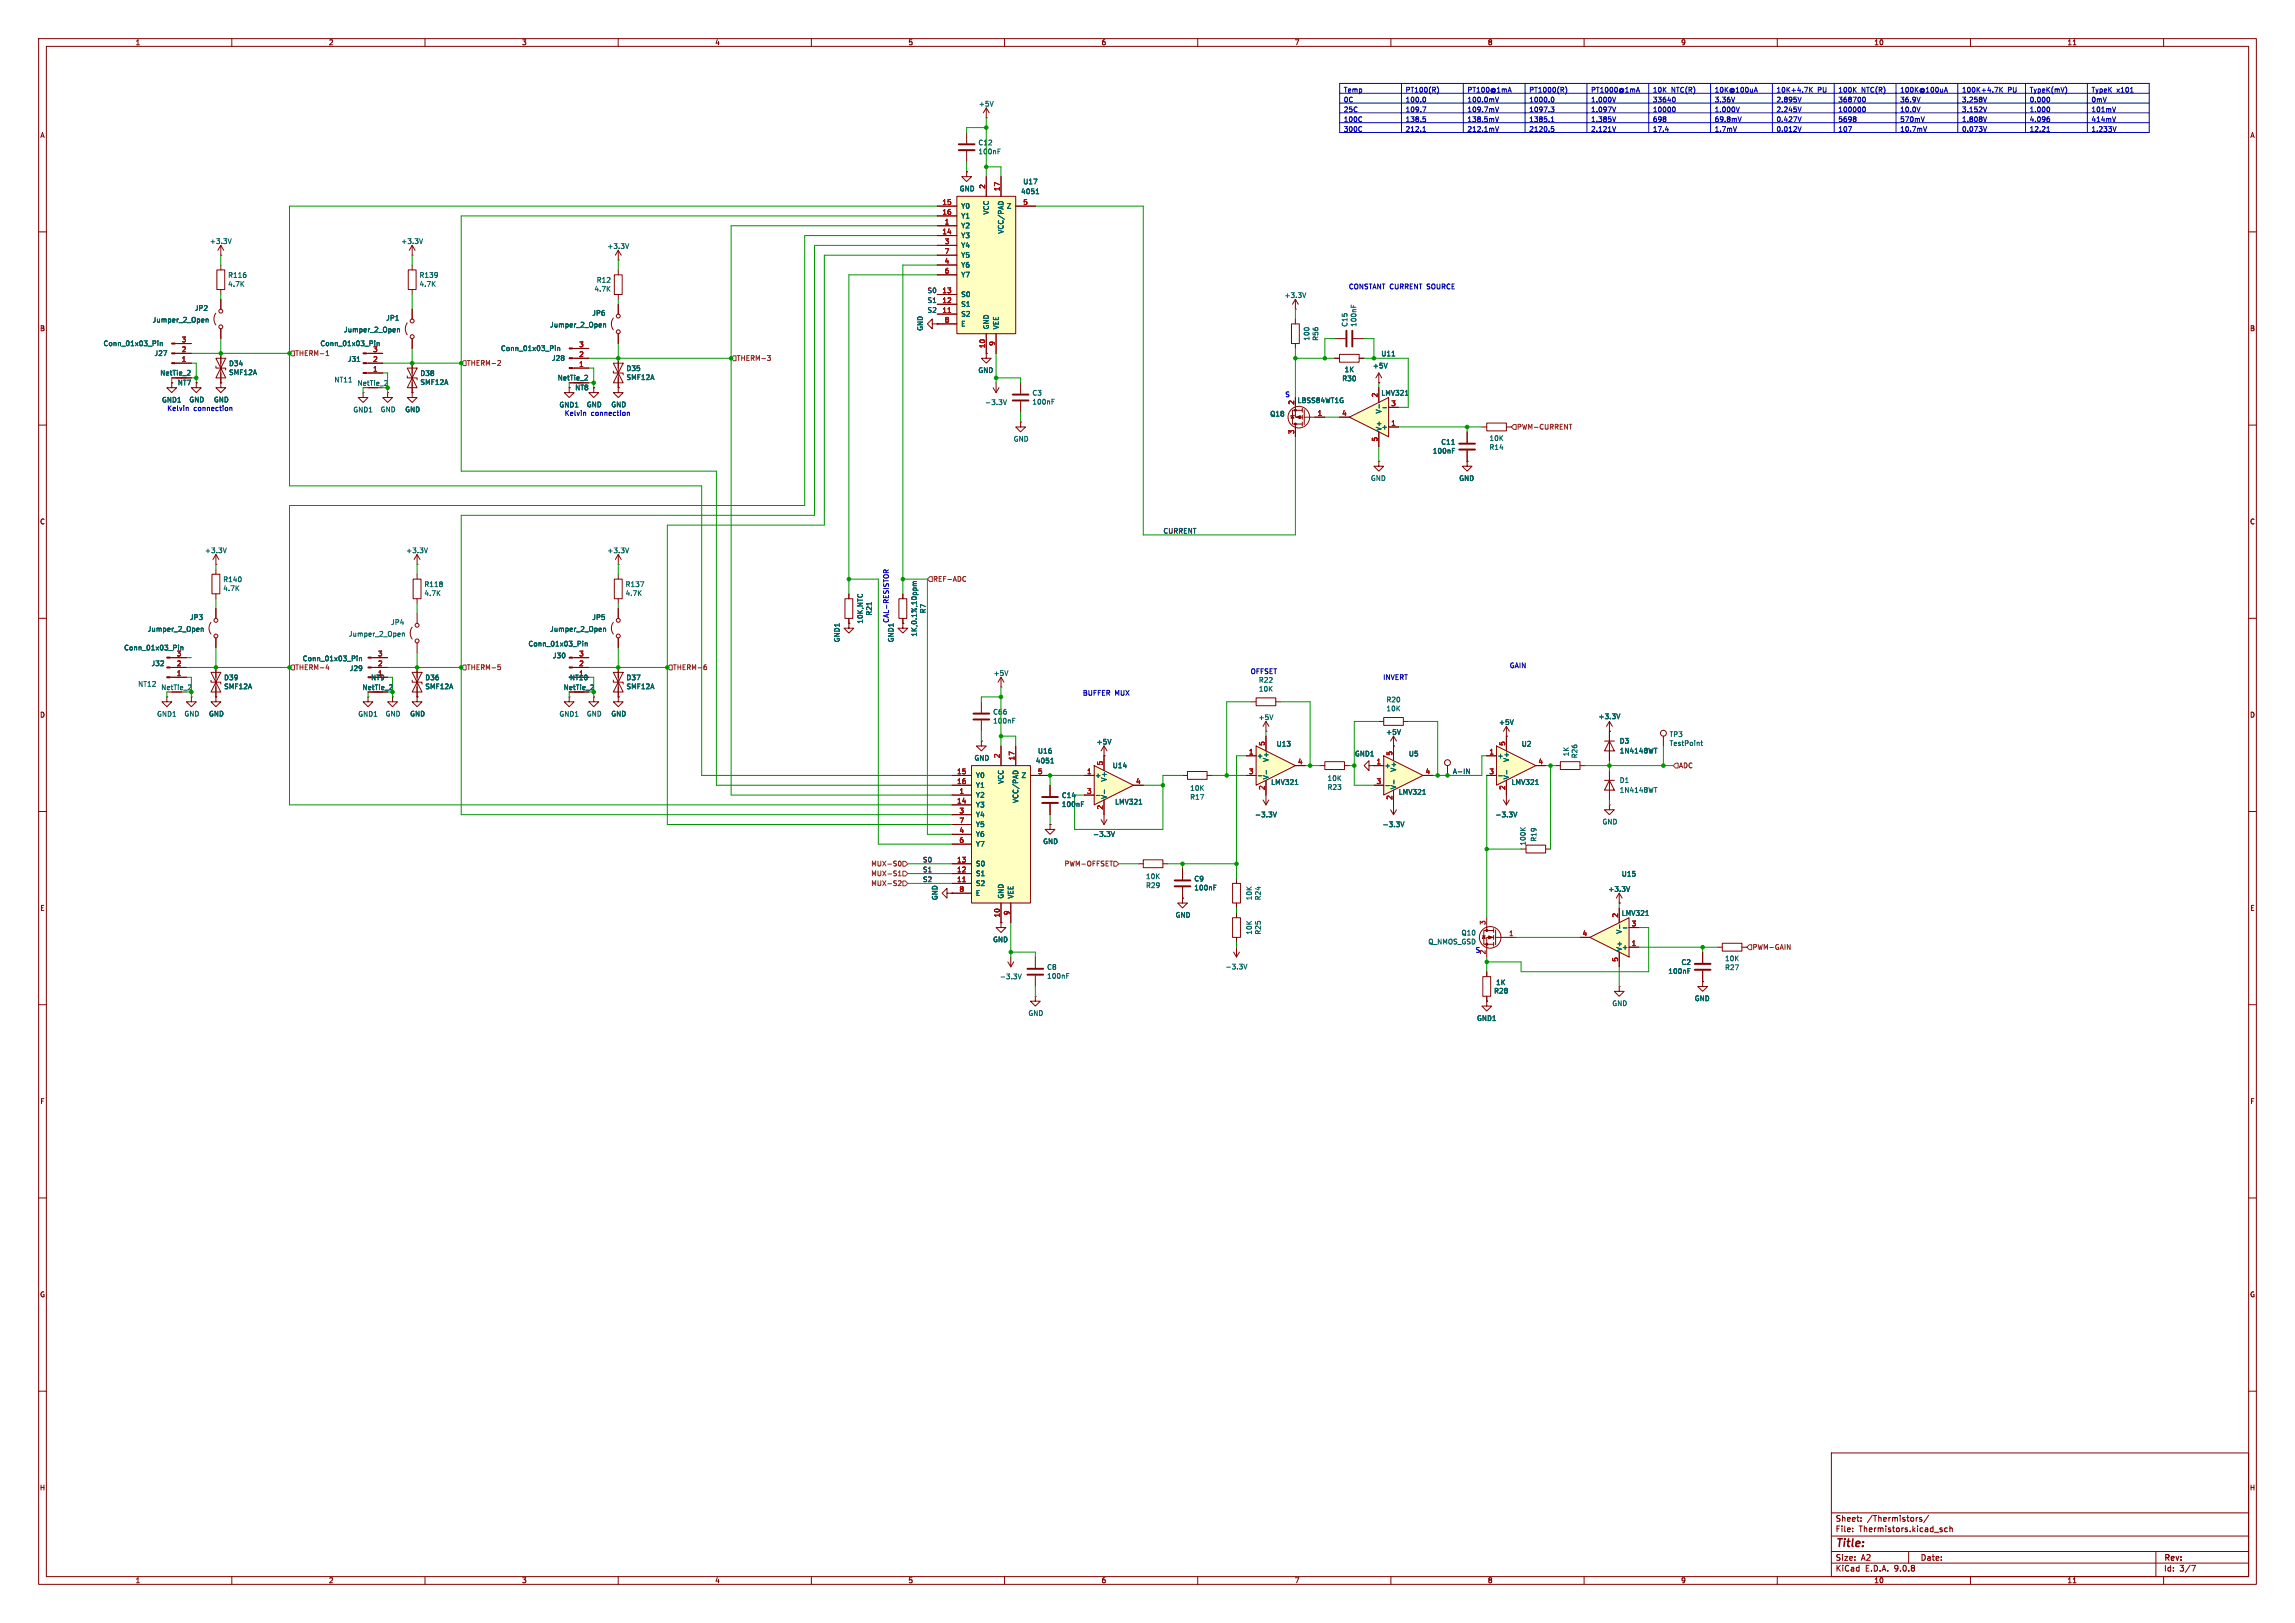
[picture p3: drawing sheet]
<svg xmlns="http://www.w3.org/2000/svg" width="594mm" height="420mm" viewBox="0 0 594 420" stroke-linecap="round" stroke-linejoin="round" font-family="sans-serif">
<defs><g id="words">
<text font-size="2.8" fill="#840000" x="475" y="400.9">Title:</text>
<g font-size="2.1" fill="#840000">
<text x="475" y="394">Sheet:</text>
<text x="483.2" y="394">/Thermistors/</text>
<text x="475" y="396.7">File:</text>
<text x="481.1" y="396.7">Thermistors.kicad_sch</text>
<text x="475" y="406.9">KiCad</text>
<text x="475" y="404.1">Size:</text>
<text x="481.7" y="404.1">A2</text>
<text x="482.7" y="406.9">E.D.A.</text>
<text x="490.3" y="406.9">9.0.8</text>
<text x="497" y="404.1">Date:</text>
<text x="560" y="404.3">Rev:</text>
<text x="560" y="406.9">Id:</text>
<text x="564.1" y="406.9">3/7</text>
</g>
<g font-size="1.8" fill="#840000">
<text x="35" y="11.9">1</text>
<text x="85" y="11.9">2</text>
<text x="135" y="11.9">3</text>
<text x="185" y="11.9">4</text>
<text x="235" y="11.9">5</text>
<text x="285" y="11.9">6</text>
<text x="335" y="11.9">7</text>
<text x="385" y="11.9">8</text>
<text x="435" y="11.9">9</text>
<text x="485" y="11.9">10</text>
<text x="535" y="11.9">11</text>
<text x="10.3" y="35.9">A</text>
<text x="582.3" y="35.9">A</text>
<text x="10.3" y="85.9">B</text>
<text x="582.3" y="85.9">B</text>
<text x="41.4" y="97.4">NetTie_2</text>
<text x="144.2" y="98.7">NetTie_2</text>
<text x="10.3" y="135.9">C</text>
<text x="582.3" y="135.9">C</text>
<text x="93.7" y="178.8">NetTie_2</text>
<text x="145.8" y="178.8">NetTie_2</text>
<text x="10.3" y="185.9">D</text>
<text x="582.3" y="185.9">D</text>
<text x="10.3" y="235.9">E</text>
<text x="582.3" y="235.9">E</text>
<text x="10.3" y="285.9">F</text>
<text x="582.3" y="285.9">F</text>
<text x="10.3" y="335.9">G</text>
<text x="582.3" y="335.9">G</text>
<text x="10.2" y="385.9">H</text>
<text x="582.2" y="385.9">H</text>
<text x="35" y="409.9">1</text>
<text x="85" y="409.9">2</text>
<text x="135" y="409.9">3</text>
<text x="185" y="409.9">4</text>
<text x="235" y="409.9">5</text>
<text x="285" y="409.9">6</text>
<text x="335" y="409.9">7</text>
<text x="385" y="409.9">8</text>
<text x="435" y="409.9">9</text>
<text x="485" y="409.9">10</text>
<text x="535" y="409.9">11</text>
</g>
<g font-size="1.8" fill="#006464">
<text x="253.2" y="27.8">+5V</text>
<text x="253.1" y="40.1">100nF</text>
<text x="253.1" y="37.8">C12</text>
<text x="264.7" y="47.9">U17</text>
<text x="248.3" y="49.7">GND</text>
<text x="264.2" y="50.4">4051</text>
<text x="248.7" y="54.2">Y0</text>
<text x="248.7" y="56.7">Y1</text>
<text x="248.7" y="59.3">Y2</text>
<text x="256.1" y="55.6" transform="rotate(-90 256.1 55.6)">VCC</text>
<text x="260.5" y="54.2">Z</text>
<text x="54.2" y="63.3">+3.3V</text>
<text x="103.7" y="63.3">+3.3V</text>
<text x="157.1" y="64.6">+3.3V</text>
<text x="248.7" y="61.8">Y3</text>
<text x="248.7" y="64.4">Y4</text>
<text x="259.9" y="60.6" transform="rotate(-90 259.9 60.6)">VCC/PAD</text>
<text x="248.7" y="66.9">Y5</text>
<text x="248.7" y="69.4">Y6</text>
<text x="248.7" y="72">Y7</text>
<text x="58.9" y="72.1">R116</text>
<text x="58.9" y="74.4">4.7K</text>
<text x="108.5" y="72.1">R139</text>
<text x="108.5" y="74.4">4.7K</text>
<text x="153.7" y="75.7">4.7K</text>
<text x="154.3" y="73.4">R12</text>
<text x="248.7" y="77.1">S0</text>
<text x="332.3" y="77.3">+3.3V</text>
<text x="39.4" y="83.7">Jumper_2_Open</text>
<text x="50.3" y="80.6">JP2</text>
<text x="99.8" y="83.2">JP1</text>
<text x="153.2" y="81.9">JP6</text>
<text x="248.7" y="79.6">S1</text>
<text x="248.7" y="82.1">S2</text>
<text x="26.7" y="89.8">Conn_01x03_Pin</text>
<text x="82.8" y="89.8">Conn_01x03_Pin</text>
<text x="88.9" y="86.2">Jumper_2_Open</text>
<text x="142.2" y="84.9">Jumper_2_Open</text>
<text x="239" y="85.7" transform="rotate(-90 239 85.7)">GND</text>
<text x="248.7" y="84.7">E</text>
<text x="256.1" y="85.3" transform="rotate(-90 256.1 85.3)">GND</text>
<text x="258.7" y="85.3" transform="rotate(-90 258.7 85.3)">VEE</text>
<text x="339.1" y="88.3" transform="rotate(-90 339.1 88.3)">100</text>
<text x="341.4" y="88.3" transform="rotate(-90 341.4 88.3)">R56</text>
<text x="348.9" y="84.7" transform="rotate(-90 348.9 84.7)">C15</text>
<text x="351.3" y="84.7" transform="rotate(-90 351.3 84.7)">100nF</text>
<text x="39.9" y="92.3">J27</text>
<text x="59.2" y="94.9">D34</text>
<text x="89.9" y="93.8">J31</text>
<text x="129.5" y="91">Conn_01x03_Pin</text>
<text x="142.7" y="93.6">J28</text>
<text x="355.2" y="95.5">+5V</text>
<text x="357.4" y="92.4">U11</text>
<text x="45.9" y="99.9">NT7</text>
<text x="59.2" y="97.3">SMF12A</text>
<text x="86.4" y="99.2">NT11</text>
<text x="92.4" y="100">NetTie_2</text>
<text x="108.7" y="99.8">SMF12A</text>
<text x="108.7" y="97.5">D38</text>
<text x="148.8" y="101.2">NT8</text>
<text x="162" y="98.5">SMF12A</text>
<text x="162" y="96.2">D35</text>
<text x="253.1" y="96.7">GND</text>
<text x="347.3" y="98.8">R30</text>
<text x="347.9" y="96.5">1K</text>
<text x="41.8" y="104.4">GND1</text>
<text x="48.9" y="104.3">GND</text>
<text x="55.2" y="104.3">GND</text>
<text x="91.3" y="106.9">GND1</text>
<text x="98.4" y="106.9">GND</text>
<text x="104.8" y="106.9">GND</text>
<text x="144.7" y="105.6">GND1</text>
<text x="151.8" y="105.6">GND</text>
<text x="158.1" y="105.6">GND</text>
<text x="254.9" y="105">-3.3V</text>
<text x="267.1" y="102.6">C3</text>
<text x="267.1" y="104.9">100nF</text>
<text x="328.7" y="108">Q18</text>
<text x="335.7" y="104.5">LBSS84WT1G</text>
<text x="357.4" y="102.6">LMV321</text>
<text x="357.7" y="107.1" transform="rotate(-90 357.7 107.1)">V-</text>
<text x="357.5" y="111.4">+</text>
<text x="357.7" y="111.6" transform="rotate(-90 357.7 111.6)">V+</text>
<text x="262.3" y="114.5">GND</text>
<text x="370.7" y="117.6">100nF</text>
<text x="372.9" y="115.3">C11</text>
<text x="385.4" y="116.6">R14</text>
<text x="385.4" y="114.3">10K</text>
<text x="354.7" y="124.6">GND</text>
<text x="377.6" y="124.6">GND</text>
<text x="52.9" y="143.3">+3.3V</text>
<text x="105" y="143.3">+3.3V</text>
<text x="157.1" y="143.3">+3.3V</text>
<text x="57.7" y="150.8">R140</text>
<text x="57.7" y="153.1">4.7K</text>
<text x="109.7" y="152.1">R118</text>
<text x="109.7" y="154.4">4.7K</text>
<text x="161.8" y="152.1">R137</text>
<text x="161.8" y="154.4">4.7K</text>
<text x="49" y="160.6">JP3</text>
<text x="101.1" y="161.9">JP4</text>
<text x="153.2" y="160.6">JP5</text>
<text x="223.5" y="161.5" transform="rotate(-90 223.5 161.5)">10K,NTC</text>
<text x="225.8" y="159.4" transform="rotate(-90 225.8 159.4)">R21</text>
<text x="239.8" y="158.8" transform="rotate(-90 239.8 158.8)">R7</text>
<text x="38.1" y="163.7">Jumper_2_Open</text>
<text x="90.2" y="164.9">Jumper_2_Open</text>
<text x="136.7" y="167.5">Conn_01x03_Pin</text>
<text x="142.2" y="163.7">Jumper_2_Open</text>
<text x="217.5" y="166.3" transform="rotate(-90 217.5 166.3)">GND1</text>
<text x="231.5" y="166.3" transform="rotate(-90 231.5 166.3)">GND1</text>
<text x="237.5" y="164.9" transform="rotate(-90 237.5 164.9)">1K,0.1%,10ppm</text>
<text x="32" y="168.5">Conn_01x03_Pin</text>
<text x="39.1" y="172.6">J32</text>
<text x="78.2" y="171.3">Conn_01x03_Pin</text>
<text x="90.4" y="173.8">J29</text>
<text x="143" y="170.5">J30</text>
<text x="35.6" y="177.9">NT12</text>
<text x="41.6" y="178.8">NetTie_2</text>
<text x="57.9" y="178.5">SMF12A</text>
<text x="57.9" y="176.2">D39</text>
<text x="95.9" y="176.2">NT9</text>
<text x="110" y="178.5">SMF12A</text>
<text x="110" y="176.2">D36</text>
<text x="147.4" y="176.2">NT10</text>
<text x="149.8" y="175">1</text>
<text x="162" y="178.5">SMF12A</text>
<text x="162" y="176.2">D37</text>
<text x="257" y="175.1">+5V</text>
<text x="325.7" y="176.9">R22</text>
<text x="325.7" y="179.2">10K</text>
<text x="40.5" y="185.6">GND1</text>
<text x="47.6" y="185.6">GND</text>
<text x="54" y="185.6">GND</text>
<text x="92.6" y="185.6">GND1</text>
<text x="99.7" y="185.6">GND</text>
<text x="106" y="185.6">GND</text>
<text x="144.7" y="185.6">GND1</text>
<text x="151.8" y="185.6">GND</text>
<text x="158.1" y="185.6">GND</text>
<text x="256.9" y="185.1">C66</text>
<text x="358.7" y="181.9">R20</text>
<text x="358.7" y="184.3">10K</text>
<text x="256.9" y="187.4">100nF</text>
<text x="325.6" y="186.5">+5V</text>
<text x="358.6" y="190.3">+5V</text>
<text x="387.9" y="187.8">+5V</text>
<text x="413.6" y="186.3">+3.3V</text>
<text x="432" y="190.9">TP3</text>
<text x="252.1" y="197">GND</text>
<text x="268" y="197.7">4051</text>
<text x="268.5" y="195.2">U16</text>
<text x="283.7" y="192.9">+5V</text>
<text x="325.2" y="196.4">+</text>
<text x="328.5" y="197.3" transform="rotate(-90 328.5 197.3)">V+</text>
<text x="330.3" y="193.4">U13</text>
<text x="350.6" y="195.9">GND1</text>
<text x="364.5" y="195.9">U5</text>
<text x="387.5" y="196.4">+</text>
<text x="390.8" y="197.3" transform="rotate(-90 390.8 197.3)">V+</text>
<text x="393.7" y="193.4">U2</text>
<text x="406.2" y="195.8" transform="rotate(-90 406.2 195.8)">1K</text>
<text x="408.4" y="196.3" transform="rotate(-90 408.4 196.3)">R26</text>
<text x="419.1" y="192.6">D3</text>
<text x="419.1" y="195.2">1N4148WT</text>
<text x="432" y="193.2">TestPoint</text>
<text x="252.5" y="201.5">Y0</text>
<text x="259.9" y="203" transform="rotate(-90 259.9 203)">VCC</text>
<text x="264.3" y="201.5">Z</text>
<text x="283.3" y="201.5">+</text>
<text x="286.6" y="202.4" transform="rotate(-90 286.6 202.4)">V+</text>
<text x="287.9" y="199">U14</text>
<text x="328.5" y="201.8" transform="rotate(-90 328.5 201.8)">V-</text>
<text x="328.9" y="203.3">LMV321</text>
<text x="343.5" y="202.3">10K</text>
<text x="358.3" y="199">+</text>
<text x="361.5" y="199.8" transform="rotate(-90 361.5 199.8)">V+</text>
<text x="390.8" y="201.8" transform="rotate(-90 390.8 201.8)">V-</text>
<text x="391.1" y="203.3">LMV321</text>
<text x="419.1" y="202.8">D1</text>
<text x="252.5" y="204.1">Y1</text>
<text x="252.5" y="206.6">Y2</text>
<text x="252.5" y="209.1">Y3</text>
<text x="263.8" y="207.9" transform="rotate(-90 263.8 207.9)">VCC/PAD</text>
<text x="274.7" y="209">100nF</text>
<text x="274.7" y="206.7">C14</text>
<text x="286.6" y="206.9" transform="rotate(-90 286.6 206.9)">V-</text>
<text x="288.5" y="208.4">LMV321</text>
<text x="307.9" y="207.1">R17</text>
<text x="307.9" y="204.8">10K</text>
<text x="343.5" y="204.6">R23</text>
<text x="361.5" y="204.3" transform="rotate(-90 361.5 204.3)">V-</text>
<text x="361.9" y="205.8">LMV321</text>
<text x="419.1" y="205.3">1N4148WT</text>
<text x="252.5" y="211.7">Y4</text>
<text x="252.5" y="214.2">Y5</text>
<text x="324.7" y="211.7">-3.3V</text>
<text x="357.7" y="214.2">-3.3V</text>
<text x="386.9" y="211.7">-3.3V</text>
<text x="414.7" y="213.5">GND</text>
<text x="252.5" y="216.8">Y6</text>
<text x="252.5" y="219.3">Y7</text>
<text x="269.9" y="218.6">GND</text>
<text x="282.8" y="216.8">-3.3V</text>
<text x="395.1" y="218.9" transform="rotate(-90 395.1 218.9)">100K</text>
<text x="397.9" y="217.9" transform="rotate(-90 397.9 217.9)">R19</text>
<text x="252.5" y="224.4">S0</text>
<text x="252.5" y="226.9">S1</text>
<text x="296.5" y="227.7">10K</text>
<text x="419.6" y="227">U15</text>
<text x="242.8" y="233" transform="rotate(-90 242.8 233)">GND</text>
<text x="252.5" y="229.5">S2</text>
<text x="252.5" y="232">E</text>
<text x="259.9" y="232.7" transform="rotate(-90 259.9 232.7)">GND</text>
<text x="262.5" y="232.7" transform="rotate(-90 262.5 232.7)">VEE</text>
<text x="296.5" y="230">R29</text>
<text x="309" y="228.3">C9</text>
<text x="309" y="230.6">100nF</text>
<text x="324.2" y="233.1" transform="rotate(-90 324.2 233.1)">10K</text>
<text x="326.5" y="233.1" transform="rotate(-90 326.5 233.1)">R24</text>
<text x="416.2" y="231">+3.3V</text>
<text x="304.2" y="237.7">GND</text>
<text x="419.6" y="237.2">LMV321</text>
<text x="256.9" y="244">GND</text>
<text x="324.2" y="242" transform="rotate(-90 324.2 242)">10K</text>
<text x="326.5" y="242" transform="rotate(-90 326.5 242)">R25</text>
<text x="369.6" y="244.6">Q_NMOS_GSD</text>
<text x="378.2" y="242.3">Q10</text>
<text x="419.7" y="246">+</text>
<text x="420" y="241.8" transform="rotate(-90 420 241.8)">V-</text>
<text x="270.9" y="251.2">C8</text>
<text x="317.1" y="251.1">-3.3V</text>
<text x="420" y="246.3" transform="rotate(-90 420 246.3)">V+</text>
<text x="435.1" y="249.9">C2</text>
<text x="446.4" y="251.2">R27</text>
<text x="446.4" y="248.9">10K</text>
<text x="258.7" y="253.6">-3.3V</text>
<text x="270.9" y="253.5">100nF</text>
<text x="386.6" y="257.3">R28</text>
<text x="387.1" y="255.1">1K</text>
<text x="431.7" y="252.2">100nF</text>
<text x="266.1" y="263.1">GND</text>
<text x="417.2" y="260.5">GND</text>
<text x="438.5" y="259.3">GND</text>
<text x="382.2" y="264.4">GND1</text>
</g>
<g font-size="1.8" fill="#0000c2">
<text x="347.7" y="24.3">Temp</text>
<text x="347.7" y="26.8">0C</text>
<text x="347.7" y="29.3">25C</text>
<text x="363.7" y="24.3">PT100(R)</text>
<text x="363.7" y="26.8">100.0</text>
<text x="363.7" y="29.3">109.7</text>
<text x="379.7" y="24.3">PT100@1mA</text>
<text x="379.7" y="26.8">100.0mV</text>
<text x="379.7" y="29.3">109.7mV</text>
<text x="395.7" y="24.3">PT1000(R)</text>
<text x="395.7" y="26.8">1000.0</text>
<text x="395.7" y="29.3">1097.3</text>
<text x="411.7" y="24.3">PT1000@1mA</text>
<text x="411.7" y="26.8">1.000V</text>
<text x="411.7" y="29.3">1.097V</text>
<text x="427.7" y="24.3">10K</text>
<text x="427.7" y="26.8">33640</text>
<text x="427.7" y="29.3">10000</text>
<text x="432.6" y="24.3">NTC(R)</text>
<text x="443.7" y="24.3">10K@100uA</text>
<text x="443.7" y="26.8">3.36V</text>
<text x="443.7" y="29.3">1.000V</text>
<text x="459.7" y="24.3">10K+4.7K</text>
<text x="459.7" y="26.8">2.895V</text>
<text x="459.7" y="29.3">2.245V</text>
<text x="470.4" y="24.3">PU</text>
<text x="475.7" y="24.3">100K</text>
<text x="475.7" y="26.8">368700</text>
<text x="475.7" y="29.3">100000</text>
<text x="481.8" y="24.3">NTC(R)</text>
<text x="491.7" y="24.3">100K@100uA</text>
<text x="491.7" y="26.8">36.9V</text>
<text x="491.7" y="29.3">10.0V</text>
<text x="507.7" y="24.3">100K+4.7K</text>
<text x="507.7" y="26.8">3.258V</text>
<text x="507.7" y="29.3">3.152V</text>
<text x="519.6" y="24.3">PU</text>
<text x="525.2" y="24.3">TypeK(mV)</text>
<text x="525.2" y="26.8">0.000</text>
<text x="525.2" y="29.3">1.000</text>
<text x="541.2" y="24.3">TypeK</text>
<text x="541.2" y="26.8">0mV</text>
<text x="541.2" y="29.3">101mV</text>
<text x="547.8" y="24.3">x101</text>
<text x="347.7" y="31.9">100C</text>
<text x="347.7" y="34.4">300C</text>
<text x="363.7" y="31.9">138.5</text>
<text x="363.7" y="34.4">212.1</text>
<text x="379.7" y="31.9">138.5mV</text>
<text x="379.7" y="34.4">212.1mV</text>
<text x="395.7" y="31.9">1385.1</text>
<text x="395.7" y="34.4">2120.5</text>
<text x="411.7" y="31.9">1.385V</text>
<text x="411.7" y="34.4">2.121V</text>
<text x="427.7" y="31.9">698</text>
<text x="427.7" y="34.4">17.4</text>
<text x="443.7" y="31.9">69.8mV</text>
<text x="443.7" y="34.4">1.7mV</text>
<text x="459.7" y="31.9">0.427V</text>
<text x="459.7" y="34.4">0.012V</text>
<text x="475.7" y="31.9">5698</text>
<text x="475.7" y="34.4">107</text>
<text x="491.7" y="31.9">570mV</text>
<text x="491.7" y="34.4">10.7mV</text>
<text x="507.7" y="31.9">1.808V</text>
<text x="507.7" y="34.4">0.073V</text>
<text x="525.2" y="31.9">4.096</text>
<text x="525.2" y="34.4">12.21</text>
<text x="541.2" y="31.9">414mV</text>
<text x="541.2" y="34.4">1.233V</text>
<text x="349" y="74.9">CONSTANT CURRENT SOURCE</text>
<text x="43.2" y="106.4">Kelvin</text>
<text x="50.1" y="106.4">connection</text>
<text x="146" y="107.7">Kelvin</text>
<text x="153" y="107.7">connection</text>
<text x="332.5" y="103">S</text>
<text x="230.1" y="161.3" transform="rotate(-90 230.1 161.3)">CAL-RESISTOR</text>
<text x="390.7" y="173">GAIN</text>
<text x="323.6" y="174.5">OFFSET</text>
<text x="357.9" y="176">INVERT</text>
<text x="280.2" y="180.1">BUFFER</text>
<text x="288.5" y="180.1">MUX</text>
<text x="381.8" y="246.7">S</text>
<text x="384.6" y="247.1" transform="rotate(-90 384.6 247.1)">2</text>
</g>
<g font-size="1.8" fill="#a90000">
<text x="243.8" y="53.1">15</text>
<text x="255" y="49" transform="rotate(-90 255 49)">2</text>
<text x="258.8" y="49.6" transform="rotate(-90 258.8 49.6)">17</text>
<text x="264.7" y="53.1">5</text>
<text x="243.8" y="55.6">16</text>
<text x="244.4" y="58.2">1</text>
<text x="243.8" y="60.7">14</text>
<text x="244.4" y="63.2">3</text>
<text x="244.4" y="65.8">7</text>
<text x="244.4" y="68.3">4</text>
<text x="244.4" y="70.9">6</text>
<text x="243.8" y="75.9">13</text>
<text x="243.8" y="78.5">12</text>
<text x="243.8" y="81">11</text>
<text x="244.4" y="83.6">8</text>
<text x="46.9" y="88.6">3</text>
<text x="149.8" y="89.9">3</text>
<text x="257.6" y="89.6" transform="rotate(-90 257.6 89.6)">9</text>
<text x="46.9" y="93.7">1</text>
<text x="46.9" y="91.2">2</text>
<text x="96.4" y="93.7">2</text>
<text x="96.4" y="91.2">3</text>
<text x="149.8" y="95">1</text>
<text x="149.8" y="92.5">2</text>
<text x="255" y="90.2" transform="rotate(-90 255 90.2)">10</text>
<text x="96.4" y="96.3">1</text>
<text x="335" y="104.8" transform="rotate(-90 335 104.8)">2</text>
<text x="340.9" y="107.7">1</text>
<text x="347.3" y="107.7">4</text>
<text x="356.6" y="102.9" transform="rotate(-90 356.6 102.9)">2</text>
<text x="360" y="105.2">3</text>
<text x="335" y="112.5" transform="rotate(-90 335 112.5)">3</text>
<text x="360" y="110.2">1</text>
<text x="356.6" y="114.4" transform="rotate(-90 356.6 114.4)">5</text>
<text x="45.6" y="172.5">2</text>
<text x="45.6" y="169.9">3</text>
<text x="97.7" y="172.5">2</text>
<text x="97.7" y="169.9">3</text>
<text x="149.8" y="172.5">2</text>
<text x="149.8" y="169.9">3</text>
<text x="45.6" y="175">1</text>
<text x="97.7" y="175">1</text>
<text x="258.8" y="196.3" transform="rotate(-90 258.8 196.3)">2</text>
<text x="262.6" y="196.9" transform="rotate(-90 262.6 196.9)">17</text>
<text x="323.1" y="195.3">1</text>
<text x="327.4" y="193.1" transform="rotate(-90 327.4 193.1)">5</text>
<text x="335.8" y="197.9">4</text>
<text x="356.2" y="197.9">1</text>
<text x="360.4" y="195.7" transform="rotate(-90 360.4 195.7)">5</text>
<text x="385.4" y="195.3">1</text>
<text x="389.6" y="193.1" transform="rotate(-90 389.6 193.1)">5</text>
<text x="398.1" y="197.9">4</text>
<text x="247.6" y="200.4">15</text>
<text x="247.6" y="202.9">16</text>
<text x="268.5" y="200.4">5</text>
<text x="281.2" y="200.4">1</text>
<text x="285.5" y="198.2" transform="rotate(-90 285.5 198.2)">5</text>
<text x="293.9" y="202.9">4</text>
<text x="323.1" y="200.4">3</text>
<text x="356.2" y="202.9">3</text>
<text x="368.9" y="200.4">4</text>
<text x="385.4" y="200.4">3</text>
<text x="247.6" y="208">14</text>
<text x="248.2" y="205.5">1</text>
<text x="281.2" y="205.5">3</text>
<text x="285.5" y="209.6" transform="rotate(-90 285.5 209.6)">2</text>
<text x="327.4" y="204.5" transform="rotate(-90 327.4 204.5)">2</text>
<text x="360.4" y="207.1" transform="rotate(-90 360.4 207.1)">2</text>
<text x="389.6" y="204.5" transform="rotate(-90 389.6 204.5)">2</text>
<text x="248.2" y="210.6">3</text>
<text x="248.2" y="213.1">7</text>
<text x="248.2" y="215.6">4</text>
<text x="248.2" y="218.2">6</text>
<text x="247.6" y="223.3">13</text>
<text x="247.6" y="225.8">12</text>
<text x="247.6" y="228.3">11</text>
<text x="248.2" y="230.9">8</text>
<text x="258.8" y="237.5" transform="rotate(-90 258.8 237.5)">10</text>
<text x="261.4" y="236.9" transform="rotate(-90 261.4 236.9)">9</text>
<text x="384.6" y="239.5" transform="rotate(-90 384.6 239.5)">3</text>
<text x="418.8" y="237.6" transform="rotate(-90 418.8 237.6)">2</text>
<text x="422.2" y="239.8">3</text>
<text x="390.5" y="242.3">1</text>
<text x="409.5" y="242.3">4</text>
<text x="422.2" y="244.9">1</text>
<text x="418.8" y="249" transform="rotate(-90 418.8 249)">5</text>
</g>
<g font-size="1.8" fill="#0f0f0f">
<text x="239.9" y="75.9">S0</text>
<text x="239.9" y="81">S2</text>
<text x="239.9" y="78.5">S1</text>
<text x="301" y="138.2">CURRENT</text>
<text x="375.9" y="200.4">A-IN</text>
<text x="238.8" y="225.8">S1</text>
<text x="238.8" y="223.3">S0</text>
<text x="238.8" y="228.3">S2</text>
</g>
<g font-size="1.8" fill="#725600">
<text x="76.3" y="92.3">THERM-1</text>
<text x="120.8" y="94.8">THERM-2</text>
<text x="190.6" y="93.6">THERM-3</text>
<text x="392.5" y="111.4">PWM-CURRENT</text>
<text x="241.4" y="150.7">REF-ADC</text>
<text x="76.3" y="173.6">THERM-4</text>
<text x="120.8" y="173.6">THERM-5</text>
<text x="174.1" y="173.6">THERM-6</text>
<text x="434.4" y="199">ADC</text>
<text x="225.4" y="226.9">MUX-S1</text>
<text x="225.4" y="224.4">MUX-S0</text>
<text x="275.4" y="224.4">PWM-OFFSET</text>
<text x="225.4" y="229.5">MUX-S2</text>
<text x="453.5" y="246">PWM-GAIN</text>
</g>
</g></defs>
<g fill="none" stroke="#840000" stroke-width=".26">
<path d="M10 10h574v400h-574zM12 12h570v396h-570zM60 10v2M110 10v2M160 10v2M210 10v2M260 10v2M310 10v2M360 10v2M410 10v2M460 10v2M510 10v2"/>
<path d="M536.6 11.6h.7M560 10v2M250.2 44.5v1.2h1.3l-1.3 1.3-1.3-1.3h1.3M250.2 44.5h.1M10 60h2M105.7 69.9h2v5h-2zM106.7 66h.1M106.7 63.5v2.5M106.7 68.6v1.3M106.7 74.9v1.3M106.7 63.5l-.8 1.3M106.7 63.5l.7 1.3"/>
<path d="M160 78.7v2.6M582 60h2M105.4 95.3l2.5 5h-2.5l2.5-5zM105.4 97.3v.5h2.5v.5M105.4 83.6l-.5 1.4 .1 .9 .4 .7M106.7 80v2.6M106.7 87.6v2.6M106.7 94v7.6M148.2 95.3h4.2M148.2 92.7h4.2M148.2 90.2h4.2M158.7 82.3l-.5 1.4 .2 .9 .3 .7"/>
<path d="M158.7 94l2.6 5.1h-2.6l2.6-5.1zM158.7 96v.5h2.6v.5M160 86.4v2.5M160 92.7v7.6M241.3 83.8v1.3l-1.3-1.3 1.3-1.2v1.2h1.3M242.6 83.8h.1M255.3 91.4v1.3h-1.3l1.3 1.3 1.2-1.3h-1.2M255.3 91.4h.1M10 110h2M582 110h2M160 146.1h.1M160 143.5v2.6"/>
<path d="M160 143.5l-.7 1.3M160 143.5l.8 1.3M218.7 154.9h2v5.1h-2zM219.7 153.7v1.2M232.7 154.9h2v5.1h-2zM233.7 153.7v1.2M10 160h2M106.7 174l2.5 5.1h-2.5l2.5-5.1zM106.7 176v.5h2.5v.5M107.9 172.7v7.6M219.7 161.3v1.3h1.3l-1.3 1.2-1.3-1.2h1.3M219.7 161.3h.1"/>
<path d="M219.7 160v1.3M233.7 161.3v1.3h1.2l-1.2 1.2-1.3-1.2h1.3M233.7 161.3h.1M233.7 160v1.3M582 160h2M95.2 180.3v1.3h1.3l-1.3 1.3-1.2-1.3h1.2M95.2 180.3h.1M101.6 180.3v1.3h1.3l-1.3 1.3-1.3-1.3h1.3M101.6 180.3h.1M107.9 180.3v1.3h1.3l-1.3 1.3-1.2-1.3h1.2M107.9 180.3h.1M147.3 180.3v1.3h1.3l-1.3 1.3-1.3-1.3h1.3"/>
<path d="M147.3 180.3h.1M153.7 180.3v1.3h1.2l-1.2 1.3-1.3-1.3h1.3M153.7 180.3h.1M160 180.3v1.3h1.3l-1.3 1.3-1.3-1.3h1.3M160 180.3h.1M10 210h2M582 210h2M259.1 238.8v1.2h-1.3l1.3 1.3 1.2-1.3h-1.2M259.1 238.8h.1M384.8 237.5v3.3M383.7 242.2h.7M383.8 252.7h2v5.1h-2z"/>
<path d="M384 242.2l.4 .6h-.7zM384.8 259.1v1.3h1.3l-1.3 1.2-1.3-1.2h1.3M384.8 259.1h.1M384.8 251.5v1.2M384.8 257.8v1.3M386.6 240.8h-2.6v3.5h2.6M386.6 242.6h-1.8v5.1M386.6 240.3v1M386.6 242.1v1M386.6 243.8v1.1M387.1 240.7v3.8M387.1 242.6h5.3"/>
<path d="M419.1 255.3v1.2h1.3l-1.3 1.3-1.3-1.3h1.3M419.1 255.3h.1M440.7 254v1.3h-1.3l1.3 1.2 1.3-1.2h-1.3M440.7 254h.1M444.5 245.1h1.3M445.8 244.1h5v2h-5zM450.8 245.1h1.3M10 260h2M582 260h2M10 310h2M582 310h2M10 360h2"/>
<path d="M474 376h108v32h-108zM582 360h2M474 397.5h108M474 391.5h108M479.5 396.2v.2M479.5 395.4v.2M481.7 393.5v.2M481.7 392.7v.2M496.4 392.7h-.3M497.4 392.7h-.4l-.2 .2 .1 .2 .5 .1v.4h-.6M499.2 392.1l-1.3 1.9M502.5 395.9l.2 .2-.2 .3"/>
<path d="M502.5 395.4h.2M504 395.4h-.4l-.3 .3 .2 .6h.5M504.7 395.5l.5-.1 .1 1M504.7 394.9v1.5M60 408v2M110 408v2M160 408v2M210 408v2M260 408v2M310 408v2M360 408v2M410 408v2"/>
<path d="M460 408v2M474 404.5h108M474 401.5h108M494 401.5v3M510 408v2M536.6 409.6h.7M558 401.5v6.5M560 408v2M567.2 405.1h1l-.6 1.5"/>
<circle cx="106.7" cy="87.1" r=".51"/>
<circle cx="106.7" cy="83.1" r=".51"/>
<circle cx="160" cy="85.9" r=".51"/>
<circle cx="160" cy="81.8" r=".51"/>
<circle cx="385.7" cy="242.6" r="2.79"/>
</g>
<g fill="none" stroke="#006464" stroke-width=".26">
<path d="M109.4 61.8l-.4 1.2M102.9 85.1v.8M102.9 85.2l.4-.1 .1 .8M143.7 89.5v.1M143.7 89.9v.8M144.3 89.9v.8M144.3 90h.5l.1 .7M156.2 83.8v.9M156.2 83.9h.5v.8M162.7 141.8l-.4 1.3M225.5 155.9v.7M236.4 151.6h.8"/>
<path d="M236.5 151l-.1 .2 .1 .4M236.5 151h.7M237.2 150.5l-.8 .1v.3l.1 .1M153.4 177.2l.2 .3-.1 .3-.7 .7h.8"/>
</g>
<g fill="#840000" stroke="#840000" stroke-width=".26">
<path d="M385.3 242.2l1 .4-1 .4z"/>
<path d="M147.3 95.1h.9v.3h-.9z"/>
<path d="M147.3 92.6h.9v.2h-.9z"/>
<path d="M147.3 90h.9v.3h-.9z"/>
<circle cx="384.8" cy="240.8" r=".25"/>
<circle cx="384.8" cy="244.3" r=".25"/>
</g>
<path d="M251.5 198.1h15.2v35.6h-15.2z" fill="#ffffc2"/>
<g fill="none" stroke="#840000" stroke-width=".26">
<path d="M159 71.1h2v5.1h-2zM160 67.3h.1M160 64.8l-.7 1.2M160 64.8l.8 1.2M160 64.8v2.5M160 69.9v1.2M160 76.2v1.3M160 157.5v2.5M96.1 172.7h4.2M96.1 170.2h4.2M96.5 175.3h3.8M148.2 172.7h4.2"/>
<path d="M148.2 170.2h4.2M148.6 175.3h3.8M158.7 161l-.5 1.5 .2 .8 .3 .8M160 165.1v2.5M251.5 198.1h15.2v35.6h-15.2zM259.1 193v5.1M262.9 193v5.1M246.4 200.7h5.1M246.4 203.2h5.1M246.4 205.7h5.1M246.4 208.3h5.1M246.4 210.8h5.1"/>
<path d="M246.4 213.4h5.1M246.4 215.9h5.1M246.4 218.4h5.1M266.7 200.7h5.1M245.1 231.1v1.3l-1.3-1.3 1.3-1.2v1.2h1.3M246.4 231.1h.1M246.4 223.5h5.1M246.4 226.1h5.1M246.4 228.6h5.1M246.4 231.1h5.1M259.1 233.7v5.1M261.6 233.7v5.1"/>
<path d="M419.1 233.7h.1M419.1 231.1l-.8 1.3M419.1 231.1l.8 1.3M419.1 231.1v2.6M440.7 246.4v2.8M440.7 251.2v2.8"/>
<circle cx="160" cy="160.5" r=".51"/>
<circle cx="160" cy="164.6" r=".51"/>
</g>
<path d="M249.2 228.2h.7" fill="none" stroke="#a90000" stroke-width=".26"/>
<g fill="none" stroke="#006464" stroke-width=".26">
<path d="M162.7 63l-.4 1.3M92.4 169.7v.2M92.4 170.2v.8M93 170.2v.8M93 170.3l.5-.1 .1 .8M101.3 177.2l.2 .3v.3l-.7 .7h.7M150.8 165.9v.2M150.8 166.4v.8M151.5 166.4v.8M151.5 166.5l.4-.1 .1 .8M156.2 162.5v.9M156.2 162.7l.5-.1v.8"/>
<path d="M262.5 199.5h.7M272 197.5h.7M272.1 196.5l.2-.3v1.3M421.8 229.4l-.4 1.3M436.9 251.2h.4M436.9 250.6h.6"/>
</g>
<path d="M438.7 249.4h4M438.7 251h4" fill="none" stroke="#840000" stroke-width=".51"/>
<g fill="#840000" stroke="#840000" stroke-width=".26">
<path d="M147.3 172.6h.9v.2h-.9z"/>
<path d="M147.3 170.1h.9v.2h-.9z"/>
<path d="M95.2 175.1h.9v.3h-.9z"/>
<path d="M95.2 172.6h.9v.2h-.9z"/>
<path d="M95.2 170.1h.9v.2h-.9z"/>
</g>
<path d="M411.5 242.6l10.1-5.1v10.2z" fill="#ffffc2"/>
<g fill="none" stroke="#840000" stroke-width=".26">
<path d="M345.4 87.6h2.8M350.3 87.6h2.8M264.2 109.2v1.3h1.2l-1.2 1.3-1.3-1.3h1.3M264.2 109.2h.1M334.5 107.6l.4 .6h-.8zM335 107.4l-1 .3M335.3 102.9v5.1h1.8M335.3 109.7v3.3M337.1 106.2h-2.6v3.5h2.6M337.1 105.7v1M337.1 107.4v1.1M337.1 109.2v1"/>
<path d="M337.6 106v3.9M337.6 108h5.3M159 149.9h2v5h-2zM160 148.6v1.3M160 154.9v1.3M158.7 174l2.6 5.1h-2.6l2.6-5.1zM158.7 176v.5h2.6v.5M160 172.7v7.6M341.6 198.1h1.3M342.9 197.1h5.1v2h-5.1zM348 198.1h1.2M326.9 207l.8 1.3"/>
<path d="M327.7 205.7v2.6M328.4 207l-.7 1.3M306.1 232.4v1.3h1.2l-1.2 1.3-1.3-1.3h1.3M306.1 232.4h.1M419.1 235v3.8M408.9 242.6h2.6M411.5 242.6l10.1-5.1v10.2zM419.1 246.4v3.8M421.6 245.1h2.6M421.6 240h2.6"/>
<circle cx="336.2" cy="107.9" r="2.79"/>
</g>
<path d="M349.7 78.9v.6M350.3 79.1v.4M165.8 150.5h.8l-.5 1.3M329.5 210.1l.5 1.3 .4-1.3M419.2 239.3v1M426 236.9h.7M420.1 240.1h1" fill="none" stroke="#006464" stroke-width=".26"/>
<g fill="#840000" stroke="#840000" stroke-width=".26">
<path d="M335.5 108l1-.4v.7z"/>
<circle cx="335.3" cy="109.7" r=".25"/>
<circle cx="335.3" cy="106.2" r=".25"/>
</g>
<path d="M348.5 85.6v4.1M350 85.6v4.1" fill="none" stroke="#840000" stroke-width=".51"/>
<path d="M325.1 193l10.2 5.1-10.2 5.1z" fill="#ffffc2"/>
<g fill="none" stroke="#840000" stroke-width=".26">
<path d="M335.3 77.5l-.8 1.2M335.3 77.5l.7 1.2M335.3 77.5v2.5M334.3 83.8h2v5.1h-2zM335.3 80h.1M335.3 82.6v1.2M335.3 88.9v1.3M307.3 199.6h5.1v2.1h-5.1zM322.6 195.6h2.5M325.1 193l10.2 5.1-10.2 5.1zM327.7 190.5v3.8M335.3 198.1h2.5"/>
<path d="M306.1 200.7h1.2M312.4 200.7h1.3M322.6 200.7h2.5M327.7 201.9v3.8"/>
</g>
<path d="M338 75.7l-.4 1.3M327.8 199.3v1M325.6 200.8h1M335.2 203h.7" fill="none" stroke="#006464" stroke-width=".26"/>
<path d="M247.6 50.8h15.3v35.6h-15.3z" fill="#ffffc2"/>
<g fill="none" stroke="#840000" stroke-width=".26">
<path d="M255.3 30.5h.1M255.3 27.9v2.6M255.3 27.9l-.8 1.3M255.3 27.9l.7 1.3M242.6 53.3h5M242.6 55.9h5M242.6 58.4h5M247.6 50.8h15.3v35.6h-15.3zM255.3 45.7v5.1M259.1 45.7v5.1M262.9 53.3h5.1M242.6 61h5"/>
<path d="M242.6 63.5h5M242.6 66h5M242.6 68.6h5M242.6 71.1h5M242.6 76.2h5M242.6 78.7h5M242.6 81.3h5M242.6 83.8h5M255.3 86.4v5M257.8 86.4v5M264.2 99.1v2.8M345.4 92.7h1.3"/>
<path d="M346.7 91.7h5.1v2h-5.1zM351.8 92.7h1.3M264.2 103.9v2.8M356.9 119.4v1.3h-1.3l1.3 1.2 1.2-1.2h-1.2M356.9 119.4h.1"/>
</g>
<path d="M245.4 80.9h.7" fill="none" stroke="#a90000" stroke-width=".26"/>
<path d="M257.1 26.2l-.4 1.3M258.7 52.2h.7M268.2 50.1h.7M268.3 49.2l.2-.3v1.2M272.3 103.9h.4M272.3 103.3h.6" fill="none" stroke="#006464" stroke-width=".26"/>
<path d="M262.1 102.1h4.1M262.1 103.6h4.1" fill="none" stroke="#840000" stroke-width=".51"/>
<path d="M349.2 108l10.2-5.1v10.1z" fill="#ffffc2"/>
<g fill="none" stroke="#840000" stroke-width=".26">
<path d="M250.2 34.3v2.8M250.2 39.1v2.8M356.9 99.1h.1M356.9 96.5v2.6M356.9 96.5l-.8 1.3M356.9 96.5l.7 1.3M346.7 108h2.5M349.2 108l10.2-5.1v10.1zM356.9 100.3v3.8M356.9 111.8v3.8M359.4 110.5h2.5M359.4 105.4h2.5"/>
<path d="M379.7 119.4v1.3h-1.2l1.2 1.2 1.3-1.2h-1.3M379.7 119.4h.1M379.7 111.8v2.8M379.7 116.6v2.8M383.5 110.5h1.3M384.8 109.5h5.1v2h-5.1zM389.9 110.5h1.3M54.9 148.6h2v5.1h-2zM55.9 146.1h.1M55.9 143.5l-.8 1.3M55.9 143.5l.7 1.3M55.9 143.5v2.6"/>
<path d="M55.9 147.3v1.3M55.9 153.7v1.2M55.9 157.5v2.5M44 175.3h4.3M44 172.7h4.3M44 170.2h4.3M54.6 174l2.5 5.1h-2.5l2.5-5.1zM54.6 176v.5h2.5v.5M54.6 161l-.5 1.5 .1 .8 .4 .8M55.9 165.1v2.5M55.9 172.7v7.6M43.2 180.3v1.3h1.2l-1.2 1.3-1.3-1.3h1.3"/>
<path d="M43.2 180.3h.1M49.5 180.3v1.3h1.3l-1.3 1.3-1.2-1.3h1.2M49.5 180.3h.1M55.9 180.3v1.3h1.2l-1.2 1.3-1.3-1.3h1.3M55.9 180.3h.1M323.8 181.6h1.3M325.1 180.6h5.1v2h-5.1zM327.7 189.2h.1M327.7 186.7l-.8 1.3M327.7 186.7l.7 1.3M327.7 186.7v2.5M330.2 181.6h1.3"/>
<path d="M354.3 198.1v-1.2l-1.2 1.2 1.2 1.3v-1.3h1.3M355.6 198.1h.1M356.9 186.7h1.2M358.1 185.7h5.1v2h-5.1zM360.7 193h.1M360.7 190.5l-.8 1.3M360.7 190.5l.7 1.3M360.7 190.5v2.5M363.2 186.7h1.3M359.9 209.6l.8 1.2M360.7 208.3v2.5M361.4 209.6l-.7 1.2"/>
<path d="M393.7 219.7h1.3M395 218.7h5v2h-5zM400 219.7h1.3M319 237.5h2.1v5.1h-2.1zM319 228.6h2.1v5.1h-2.1zM320 227.3v1.3M320 233.7v1.3M320 236.2v1.3M319.3 246.4l.7 1.3M320 242.6v1.2M320 245.1v2.6M320.8 246.4l-.8 1.3"/>
<circle cx="55.9" cy="160.5" r=".51"/>
<circle cx="55.9" cy="164.6" r=".51"/>
</g>
<g fill="none" stroke="#006464" stroke-width=".26">
<path d="M258.3 39.2h.4M258.3 38.6h.6M359.1 94l-.5 1.2M360.3 92.1h.7M357 104.7v.9M357.9 105.5h1M363.7 102.3h.8M375.7 115h.8M375.9 116.6h.4M375.9 116h.6M58.6 141.8l-.4 1.3M46.2 166.9v.2"/>
<path d="M46.2 167.4v.8M46.8 167.4v.8M46.8 167.5l.5-.1v.8M49.2 177.2l.3 .3-.1 .3-.7 .7h.8M52.1 162.5v.9M52.1 162.7l.4-.1 .1 .8M329.5 185l-.4 1.2M362.5 188.8l-.4 1.2M362.6 212.7l.4 1.2 .4-1.2M393.5 214.2l.7 .7M394.8 214.2l-.7 .5M321.9 249.5l.4 1.3 .5-1.3"/>
</g>
<path d="M248.2 37.3h4M248.2 38.9h4M377.7 114.8h4.1M377.7 116.3h4.1" fill="none" stroke="#840000" stroke-width=".51"/>
<g fill="#840000" stroke="#840000" stroke-width=".26">
<path d="M43.2 175.1h.8v.3h-.8z"/>
<path d="M43.2 172.6h.8v.2h-.8z"/>
<path d="M43.2 170.1h.8v.2h-.8z"/>
</g>
<path d="M358.1 195.6l10.2 5.1-10.2 5z" fill="#ffffc2"/>
<g fill="none" stroke="#840000" stroke-width=".26">
<path d="M56.1 69.9h2.1v5h-2.1zM57.1 66h.1M57.1 63.5v2.5M57.1 68.6v1.3M57.1 74.9v1.3M57.1 63.5l-.7 1.3M57.1 63.5l.8 1.3M106.9 149.9h2.1v5h-2.1zM107.9 146.1h.1M107.9 143.5v2.6M107.9 148.6v1.3M107.9 154.9v1.3"/>
<path d="M107.9 158.8v2.5M107.9 143.5l-.7 1.3M107.9 143.5l.8 1.3M106.7 162.3l-.5 1.4 .1 .9 .4 .8M107.9 166.4v2.5M254 191.8v1.2h1.3l-1.3 1.3-1.3-1.3h1.3M254 191.8h.1M254 181.6v2.8M254 186.4v2.8M355.6 198.1h2.5M358.1 195.6l10.2 5.1-10.2 5zM360.7 193v3.9"/>
<path d="M389.9 190.5h.1M389.9 188l-.8 1.2M389.9 188l.8 1.2M389.9 188v2.5M415.3 191.8h2.5M416.6 191.8l1.2 2.5h-2.5zM416.6 189.2v7.7M430.5 190.5v2.5M355.6 203.2h2.5M360.7 204.5v3.8M368.3 200.7h2.5M306.1 224.8v2.8"/>
<path d="M306.1 229.6v2.8M260.9 248.9l.7 1.3M261.6 247.7v2.5M262.4 248.9l-.8 1.3M268 257.8v1.3h1.2l-1.2 1.3-1.3-1.3h1.3M268 257.8h.1M268 247.7v2.7M268 252.5v2.8"/>
<circle cx="107.9" cy="161.8" r=".51"/>
<circle cx="107.9" cy="165.9" r=".51"/>
<circle cx="430.5" cy="189.7" r=".76"/>
</g>
<g fill="none" stroke="#006464" stroke-width=".26">
<path d="M59.9 61.8l-.5 1.2M110.7 141.8l-.5 1.3M104.1 163.8v.9M104.1 163.9h.5l.1 .8M262.1 186.5h.4M262.1 185.9h.6M391.7 186.2l-.4 1.3M428.2 193.6h.7M440.2 192.1h.5M440.4 191.7v1.1l.3 .1M358.7 203.3h.9M360.8 201.9v1"/>
<path d="M368.2 205.6h.8M314.2 229.7h.4M314.2 229.1h.6M263.5 252l.4 1.3 .4-1.3M276.1 252.5h.4M276.1 251.9h.6"/>
</g>
<path d="M252 184.7h4M252 186.2h4M304 227.8h4.1M304 229.4h4.1M265.9 250.7h4.1M265.9 252.2h4.1" fill="none" stroke="#840000" stroke-width=".51"/>
<path d="M387.3 193l10.2 5.1-10.2 5.1z" fill="#ffffc2"/>
<g fill="none" stroke="#840000" stroke-width=".26">
<path d="M57.1 77.5v2.5M45.3 94h4.2M45.3 91.4h4.2M45.3 88.9h4.2M55.9 81l-.5 1.5 .1 .8 .4 .8M57.1 85.1v2.5M384.8 195.6h2.5M387.3 193l10.2 5.1-10.2 5.1zM389.9 190.5v3.8M397.5 198.1h2.5M384.8 200.7h2.5M389.9 201.9v3.8"/>
<circle cx="57.1" cy="84.6" r=".51"/>
<circle cx="57.1" cy="80.5" r=".51"/>
</g>
<path d="M40.9 88.2v.1M40.9 88.6v.9M41.5 88.6v.9M41.5 88.8l.5-.1v.8M53.3 82.5v.9M53.3 82.7l.5-.1 .1 .8M390 199.3v1M387.9 200.8h.9M397.4 203h.8" fill="none" stroke="#006464" stroke-width=".26"/>
<g fill="#840000" stroke="#840000" stroke-width=".26">
<path d="M44.4 93.9h.9v.2h-.9z"/>
<path d="M44.4 91.3h.9v.3h-.9z"/>
<path d="M44.4 88.8h.9v.2h-.9z"/>
</g>
<path d="M283.2 198.1l10.2 5.1-10.2 5.1z" fill="#ffffc2"/>
<g fill="none" stroke="#840000" stroke-width=".26">
<path d="M242.6 53.3h5M242.6 55.9h5M242.6 58.4h5M250.2 44.5h.1M255.3 45.7v5.1M259.1 45.7v5.1M262.9 53.3h5.1M57.1 77.5v2.5M160 78.7v2.6M242.6 61h5M242.6 63.5h5M242.6 66h5"/>
<path d="M242.6 68.6h5M242.6 71.1h5M242.6 76.2h5M242.6 78.7h5M44.4 99.1v1.2h1.3l-1.3 1.3-1.2-1.3h1.2M44.4 99.1h.1M45.7 94h3.8M45.7 91.4h3.8M45.7 88.9h3.8M47 97.8h2.5M50.8 99.1v1.2h1.3l-1.3 1.3-1.3-1.3h1.3M50.8 99.1h.1"/>
<path d="M55.9 92.7l2.5 5.1h-2.5l2.5-5.1zM55.9 94.7v.6h2.5v.5M57.1 99.1v1.2h1.3l-1.3 1.3-1.2-1.3h1.2M57.1 99.1h.1M57.1 85.1v2.5M57.1 91.4v7.7M94.8 96.5h4.3M94.8 94h4.3M94.8 91.4h4.3M106.7 80v2.6M106.7 87.6v2.6M106.7 94v2.5"/>
<path d="M106.7 99.1v2.5M148.6 95.3h3.8M148.6 92.7h3.8M148.6 90.2h3.8M149.9 99.1h2.5M160 86.4v2.5M160 92.7v2.6M160 97.8v2.5M242.6 83.8h.1M242.6 81.3h5M242.6 83.8h5M255.3 91.4h.1"/>
<path d="M255.3 86.4v5M257.8 86.4v5M257.8 99.1v2.5M345.4 92.7h1.3M351.8 92.7h1.3M356.9 99.1h.1M94 101.6v1.3h1.2l-1.2 1.2-1.3-1.2h1.3M94 101.6h.1M100.3 101.6v1.3h1.3l-1.3 1.2-1.2-1.2h1.2M100.3 101.6h.1M106.7 101.6v1.3h1.2l-1.2 1.2-1.3-1.2h1.3M106.7 101.6h.1"/>
<path d="M147.3 100.3v1.3h1.3l-1.3 1.3-1.3-1.3h1.3M147.3 100.3h.1M153.7 100.3v1.3h1.2l-1.2 1.3-1.3-1.3h1.3M153.7 100.3h.1M160 100.3v1.3h1.3l-1.3 1.3-1.3-1.3h1.3M160 100.3h.1M257 100.3l.8 1.3M258.6 100.3l-.8 1.3M335.3 102.9v2.5M335.3 110.5v2.5M340.4 108h2.5M346.7 108h2.5"/>
<path d="M356.9 100.3v3.8M356.9 111.8v3.8M359.4 110.5h2.5M359.4 105.4h2.5M379.7 119.4h.1M379.7 111.8v2.8M379.7 116.6v2.8M55.9 157.5v2.5M160 157.5v2.5M219.7 153.7v1.2M233.7 153.7v1.2M44.4 175.3h3.9"/>
<path d="M44.4 172.7h3.9M44.4 170.2h3.9M55.9 165.1v2.5M55.9 172.7v2.6M55.9 177.8v2.5M96.5 175.3h3.8M96.5 172.7h3.8M96.5 170.2h3.8M107.9 172.7v2.6M107.9 177.8v2.5M148.6 175.3h3.8M148.6 172.7h3.8"/>
<path d="M148.6 170.2h3.8M160 165.1v2.5M160 172.7v2.6M160 177.8v2.5M219.7 161.3h.1M219.7 160v1.3M233.7 161.3h.1M233.7 160v1.3M259.1 177.8h.1M259.1 175.3l-.8 1.2M259.1 175.3l.7 1.2M259.1 175.3v2.5"/>
<path d="M55.9 180.3h.1M107.9 180.3h.1M160 180.3h.1M254 191.8h.1M259.1 193v5.1M262.9 193v5.1M283.2 198.1l10.2 5.1-10.2 5.1zM285.7 195.6h.1M285.7 193v6.4M285.7 193l-.7 1.3M285.7 193l.8 1.3M322.6 195.6h2.5"/>
<path d="M327.7 190.5v3.8M335.3 198.1h2.5M355.6 198.1h.1M355.6 198.1h2.5M360.7 193h.1M360.7 193v3.9M374.6 198.1v2.6M384.8 195.6h2.5M389.9 190.5h.1M389.9 190.5v3.8M397.5 198.1h2.5M402.6 198.1h1.3"/>
<path d="M403.9 197.1h5v2h-5zM408.9 198.1h1.3M416.6 189.2h.1M416.6 186.7v5.1M416.6 194.3v2.6M416.6 199.4v7.6M416.6 186.7l-.8 1.3M416.6 186.7l.7 1.3M246.4 200.7h5.1M246.4 205.7h5.1M246.4 203.2h5.1M246.4 208.3h5.1"/>
<path d="M246.4 210.8h5.1M246.4 213.4h5.1M246.4 215.9h5.1M246.4 218.4h5.1M266.7 200.7h5.1M271.8 213.4v1.2h1.2l-1.2 1.3-1.3-1.3h1.3M271.8 213.4h.1M271.8 203.2v2.8M271.8 208v2.8M280.7 200.7h2.5M280.7 205.7h2.5M285 212.1l.7 1.3"/>
<path d="M285.7 207v6.4M286.5 212.1l-.8 1.3M293.4 203.2h2.5M322.6 200.7h2.5M327.7 201.9v3.8M355.6 203.2h2.5M360.7 204.5v3.8M368.3 200.7h2.5M384.8 200.7h2.5M389.1 207l.8 1.3M389.9 201.9v6.4M390.7 207l-.8 1.3"/>
<path d="M415.3 201.9h2.5M416.6 208.3v1.3h1.2l-1.2 1.2-1.3-1.2h1.3M416.6 208.3h.1M416.6 201.9l1.2 2.6h-2.5zM246.4 231.1h.1M246.4 223.5h5.1M246.4 226.1h5.1M246.4 228.6h5.1M246.4 231.1h5.1M259.1 238.8h.1M259.1 233.7v5.1M261.6 233.7v5.1"/>
<path d="M294.6 223.5h1.3M295.9 222.5h5.1v2h-5.1zM301 223.5h1.3M306.1 232.4h.1M306.1 224.8v2.8M306.1 229.6v2.8M419.1 233.7h.1M419.1 235v3.8M384.8 259.1h.1M384.8 251.5v1.2M384.8 257.8v1.3M408.9 242.6h2.6"/>
<path d="M419.1 246.4v3.8M421.6 245.1h2.6M421.6 240h2.6M440.7 254h.1M440.7 246.4v2.8M440.7 251.2v2.8"/>
<circle cx="374.7" cy="197.4" r=".76"/>
</g>
<g fill="none" stroke="#006464" stroke-width=".26">
<path d="M258.7 52.2h.7M268.2 50.1h.7M268.3 49.2l.2-.3v1.2M40.9 88.2v.1M40.9 88.6v.9M41.5 88.8l.5-.1v.8M41.5 88.6v.9M49 95.8l.2 .3v.3l-.8 .7h.8M53.3 82.5v.9M53.3 82.7l.5-.1 .1 .8M92.4 93.5h.7M97 88.2v.1"/>
<path d="M97 88.6v.9M97.6 88.6v.9M97.6 88.8l.5-.1v.8M100 98.5l.3 .2-.1 .3-.7 .7h.8M102.9 85.1v.8M102.9 85.2l.4-.1 .1 .8M143.7 89.5v.1M143.7 89.9v.8M144.3 89.9v.8M144.3 90h.5l.1 .7M151.8 97.1l.2 .1M152 97.2h.1"/>
<path d="M152 97.2v.4l-.7 .8h.8M156.2 83.8v.9M156.2 83.9h.5v.8M359.1 94l-.5 1.2M360.3 92.1h.7M259.7 103.4l.4 1.3 .4-1.3M357 104.7v.9M357.9 105.5h1M363.7 102.3h.8M375.7 115h.8M375.9 116.6h.4M375.9 116h.6"/>
<path d="M225.5 155.9v.7M236.4 151.6h.8M236.5 151l-.1 .2 .1 .4M236.5 151h.7M237.2 150.5l-.8 .1v.3l.1 .1M46.2 166.9v.2M46.2 167.4v.8M46.8 167.4v.8M46.8 167.5l.5-.1v.8M52.1 162.7l.4-.1 .1 .8M52.1 162.5v.9M92.4 169.7v.2"/>
<path d="M92.4 170.2v.8M93 170.2v.8M93 170.3l.5-.1 .1 .8M101.3 177.2l.2 .3v.3l-.7 .7h.7M150.8 165.9v.2M150.8 166.4v.8M151.5 166.4v.8M151.5 166.5l.4-.1 .1 .8M153.4 177.2l.2 .3-.1 .3-.7 .7h.8M156.2 162.5v.9M156.2 162.7l.5-.1v.8M260.9 173.5l-.4 1.3"/>
<path d="M262.5 199.5h.7M272 197.5h.7M272.1 196.5l.2-.3v1.3M287.6 191.3l-.5 1.3M327.8 199.3v1M362.5 188.8l-.4 1.2M390 199.3v1M391.7 186.2l-.4 1.3M419.3 184.7l-.4 1.3M428.2 193.6h.7M279.9 208.1h.4M279.9 207.5h.6"/>
<path d="M283.7 205.8h1M285.8 204.4v1M287.6 215.2l.4 1.3 .5-1.3M294.8 208.1h.8M325.6 200.8h1M329.5 210.1l.5 1.3 .4-1.3M335.2 203h.7M358.7 203.3h.9M360.8 201.9v1M362.6 212.7l.4 1.2 .4-1.2M368.2 205.6h.8M387.9 200.8h.9"/>
<path d="M391.8 210.1l.4 1.3 .4-1.3M397.4 203h.8M428.2 203.8h.7M314.2 229.7h.4M314.2 229.1h.6M419.2 239.3v1M421.8 229.4l-.4 1.3M426 236.9h.7M420.1 240.1h1M436.9 251.2h.4M436.9 250.6h.6"/>
</g>
<path d="M269.7 206.2h4.1M269.7 207.8h4.1" fill="none" stroke="#840000" stroke-width=".51"/>
<g fill="#840000" stroke="#840000" stroke-width=".26">
<path d="M94 96.4h.8v.2h-.8z"/>
<path d="M94 93.9h.8v.2h-.8z"/>
<path d="M94 91.3h.8v.3h-.8z"/>
</g>
<g fill="none" stroke="#725600" stroke-width=".26">
<path d="M75.6 90.8h.6v1.3h-.6l-.7-.7zM84.4 92h.7M84.4 91.1l.3-.4v1.3M119.4 94l.6-.7h.6v1.3h-.6zM129 93.3l.4 .1 .2 .3-.8 .9h.8M189.2 92.7l.7-.6h.6v1.2h-.6zM198.6 92h.8l-.4 .5 .3 .1 .1 .4-.2 .3h-.4M391.2 110.5l.6-.6h.6v1.2h-.6zM406.1 109.8h.7M240.7 149.2h.6v1.3h-.6l-.7-.6zM249.7 149.2l.3 .1M250 150.3l-.3 .1"/>
<path d="M75.6 172.1h.6v1.3h-.6l-.7-.7zM84.4 172.9h.8M85 172.5v.8M119.4 172.7l.6-.6h.6v1.3h-.6zM128.9 172h.6M129 172.5l.6 .3-.1 .4-.5 .1M173.4 172.1h.6v1.3h-.6l-.7-.7zM182.4 172.5l.5 .3-.1 .4-.4 .1M182.8 172l-.4 .1M433.7 197.5h.6v1.3h-.6l-.6-.7zM232.5 226.6h.7M232.5 225.7l.4-.3v1.2"/>
<path d="M232.6 228l.4-.1 .2 .4-.7 .9h.7M232.6 223.1l.2-.3a.62 .62 0 0 1 .5 .7 .62 .62 0 0 1-.6 .5l-.1-.1M233.7 228h.6l.6 .6-.6 .6h-.6zM233.7 225.4h.6l.6 .7-.6 .6h-.6zM233.7 222.9h.6l.6 .6-.6 .7h-.6zM287.2 222.8h.8M288.3 222.9h.6l.7 .6-.7 .7h-.6zM452.8 244.5h.6v1.2h-.6l-.7-.6zM462.6 244.4l.7 1.3v-1.3"/>
</g>
<path d="M379.6 199l.7 1.2v-1.2" fill="none" stroke="#0f0f0f" stroke-width=".26"/>
<g fill="none" stroke="#0000c2" stroke-width=".26">
<path d="M346.7 24.1h209.6M346.7 26.7h209.6M346.7 29.2h209.6M346.7 31.8h209.6M346.7 21.6h209.6v12.7h-209.6zM362.7 21.6v12.7M368.2 27.7h.9l-.6 1.2M368.3 34h.7M368.3 33.1l.3-.3v1.2M368.3 30.2h.6M368.4 30.7l.6 .2-.1 .5-.5 .1M368.8 25.2a.75 .75 0 0 1-.2 1.2"/>
<path d="M372 22.4a1.46 1.46 0 0 1 0 1.9M378.7 21.6v12.7M387 25.1l.5 1.3 .4-1.3M387 27.7l.5 1.2 .4-1.2M387 30.2l.5 1.3 .4-1.3M387 32.8l.5 1.2 .4-1.2M390.4 23.5h.6M390.7 22.6l.5 1.3M394.7 21.6v12.7M401.4 27.7h.8l-.4 .5 .3 .1 .1 .4-.2 .2h-.4M401.5 31.5h.7M401.5 30.6l.3-.4v1.3"/>
<path d="M401.5 33.3l.5-.1 .2 .3-.1 .5h-.6M401.5 32.8h.6M401.7 25.2l-.1 .1M402 25.2a.62 .62 0 0 1 .3 .7 .62 .62 0 0 1-.6 .4h-.1M405.2 22.4a1.46 1.46 0 0 1 0 1.9M410.7 21.6v12.7M418.2 25.1l-.4 1.3M418.2 27.7l-.4 1.2M418.2 30.2l-.4 1.3M418.2 32.8l-.4 1.2M423.5 23.9l.4-1.3 .5 1.3M423.6 23.5h.7"/>
<path d="M426.7 21.6v12.7M431.1 33.6h.7M433.1 27.7h.1a.62 .62 0 0 1 .4 .6 .62 .62 0 0 1-.5 .6M433.4 25.2a.62 .62 0 0 1 .3 .7 .62 .62 0 0 1-.6 .4M442.7 21.6v12.7M449 25.1l-.4 1.3M449.5 32.8l-.4 1.2M450.2 27.7l-.4 1.2M450.7 30.2l-.4 1.3M454 23.9l.4-1.3 .5 1.3M454.1 23.5h.6M458.7 21.6v12.7"/>
<path d="M466.2 25.1l-.4 1.3M466.2 27.7l-.4 1.2M466.2 30.2l-.4 1.3M466.2 32.8l-.4 1.2M468.4 22.6v1.3M468.6 23.1l.5 .8M469.1 22.6l-.7 .7M474.7 21.6v12.7M478.4 32.8h.8l-.5 1.2M479.9 23.1l.5 .8M480.1 30.2l.3 .3-.3 .3 .3 .4-.3 .3M480.4 22.6l-.7 .7"/>
<path d="M482.1 27.9l.3-.2a.62 .62 0 0 1 .4 .6 .62 .62 0 0 1-.5 .6l-.2-.2M482.3 25.2l-.2 .2M482.6 25.2a.62 .62 0 0 1 .3 .7 .62 .62 0 0 1-.6 .4l-.2-.1M490.7 21.6v12.7M497 25.1l-.4 1.3M497 27.7l-.4 1.2M498.1 30.2l-.4 1.3M498.7 32.8l-.4 1.2M503.2 23.9l.4-1.3 .5 1.3M503.3 23.5h.6M506.7 21.6v12.7M514.2 25.1l-.4 1.3"/>
<path d="M514.2 27.7l-.4 1.2M514.2 30.2l-.4 1.3M514.2 32.8l-.4 1.2M517.6 22.6v1.3M517.8 23.1l.5 .8M518.3 22.6l-.7 .7M524.3 21.6v12.7M529.8 34h.7M529.8 33.1l.4-.3v1.2M530 30.7l.5 .2v.5l-.5 .1M530.1 27.7a.68 .68 0 0 1 .4 .6 .68 .68 0 0 1-.4 .6M530.2 30.2h.2"/>
<path d="M530.4 25.3a.69 .69 0 0 1-.3 1.1M534.6 22.5a1.49 1.49 0 0 1 0 1.8M540.3 21.6v12.7M547.6 27.7l-.4 1.2M547.6 30.2l-.4 1.3M547.7 32.8l-.4 1.2M551.4 23.9h.7M48.4 105.4l.3 .2v.7M59.5 105.5h.5v.8M59.5 105.4v.9M151.2 106.7l.4 .2v.6M162.4 106.8h.4l.1 .7"/>
<path d="M162.4 106.7v.8M228.7 147.7l.2-.2 .5 .2M230 147.5l-.6 .4"/>
</g>
<g fill="none" stroke="#009600" stroke-width=".26">
<path d="M255.3 30.5v15.2M255.3 33h-5.1v1.3M242.6 53.3h-167.7v72.4h106.7v75h64.8M242.6 55.9h-123.2v66h66v81.3h61M242.6 58.4h-53.4v147.3h57.2M250.2 41.9v2.6M255.3 43.2h3.8v2.5M268 53.3h27.9v85.1h39.4v-25.4M57.1 66v2.6M57.1 76.2v1.3M106.7 66v2.6M106.7 76.2v3.8"/>
<path d="M160 67.3v2.6M160 77.5v1.2M242.6 68.6h-8.9v85.1M242.6 61h-34.3v69.8h-133.4v77.5h171.5M242.6 63.5h-31.8v69.9h-91.4v77.4h127M242.6 71.1h-22.9v82.6M242.6 66h-29.2v69.9h-40.7v77.5h73.7M44.4 97.8v1.3M49.5 94h1.3v5.1M49.5 97.8h1.3M49.5 91.4h25.4M57.1 87.6v3.8"/>
<path d="M99.1 94h20.3M99.1 96.5h1.2v5.1M106.7 90.2v3.8M147.3 99.1v1.2M152.4 92.7h36.8M152.4 95.3h1.3v5M152.4 99.1h1.3M160 88.9v3.8M257.8 91.4v7.7M257.8 97.8h6.4v1.3M335.3 92.7h10.1M335.3 80v2.6"/>
<path d="M335.3 90.2v12.7M345.4 87.6h-2.5v5.1M353.1 92.7h11.4v12.7h-2.6M353.1 87.6h2.5v5.1M356.9 99.1v1.2M94 100.3v1.3M99.1 100.3h1.2M264.2 106.7v2.5M342.9 108h3.8M356.9 115.6v3.8M361.9 110.5h21.6M379.7 110.5v1.3"/>
<path d="M55.9 146.1v1.2M55.9 154.9v2.6M107.9 146.1v2.5M107.9 156.2v2.6M160 146.1v2.5M160 156.2v1.3M219.7 149.9h7.6v68.5h19.1M233.7 149.9h6.3v66h6.4M43.2 179.1v1.2M48.3 172.7h26.6M48.3 175.3h1.2v5M48.3 179.1h1.2"/>
<path d="M48.3 170.2h1.2M55.9 167.6v5.1M95.2 179.1v1.2M100.3 172.7h19.1M100.3 175.3h1.3v5M100.3 179.1h1.3M107.9 168.9v3.8M147.3 179.1v1.2M152.4 175.3h1.3v5M152.4 172.7h20.3M152.4 179.1h1.3M160 167.6v5.1"/>
<path d="M259.1 177.8v15.2M254 189.2v2.6M259.1 180.3h-5.1v1.3M259.1 190.5h3.8v2.5M322.6 195.6h-2.6v31.7M323.8 181.6h-6.3v19.1M327.7 189.2v1.3M331.5 181.6h7.6v16.5M337.8 198.1h3.8M349.2 198.1h1.3M356.9 186.7h-6.4v16.5h5.1M364.5 186.7h7.6v14"/>
<path d="M384.8 195.6h-1.3v5.1h-12.7M400 198.1h2.6M401.3 198.1v21.6M410.2 198.1h22.9M416.6 196.9v2.5M430.5 193v5.1M271.8 210.8v2.6M280.7 200.7h-8.9v2.5M295.9 203.2h5.1M306.1 200.7h-5.1v13.9h-22.9v-8.9h2.6M313.7 200.7h8.9M384.8 200.7v36.8"/>
<path d="M384.8 219.7h8.9M416.6 207v1.3M234.9 223.5h11.5M234.9 226.1h11.5M234.9 228.6h11.5M261.6 238.8v8.9M289.6 223.5h5M302.3 223.5h17.7M306.1 223.5v1.3M320 235v1.2M419.1 233.7v1.3M261.6 246.4h6.4v1.3"/>
<path d="M268 255.3v2.5M320 243.8v1.3M384.8 247.7v3.8M392.4 242.6h16.5M419.1 250.2v5.1M424.2 240h2.5v11.5h-33v-2.6h-8.9M424.2 245.1h20.3M440.7 245.1v1.3"/>
</g>
<path d="M245.4 80.9h.7M249.2 228.2h.7" fill="none" stroke="#a90000" stroke-width=".26"/>
<g fill="#009600" stroke="#009600" stroke-width=".26">
<circle cx="257.8" cy="97.8" r=".46"/>
<circle cx="153.7" cy="179.1" r=".46"/>
<circle cx="219.7" cy="149.9" r=".46"/>
<circle cx="172.7" cy="172.7" r=".46"/>
<circle cx="100.3" cy="100.3" r=".46"/>
<circle cx="50.8" cy="97.8" r=".46"/>
<circle cx="57.1" cy="91.4" r=".46"/>
<circle cx="55.9" cy="172.7" r=".46"/>
<circle cx="74.9" cy="172.7" r=".46"/>
<circle cx="107.9" cy="172.7" r=".46"/>
<circle cx="160" cy="92.7" r=".46"/>
<circle cx="153.7" cy="99.1" r=".46"/>
<circle cx="106.7" cy="94" r=".46"/>
<circle cx="119.4" cy="94" r=".46"/>
<circle cx="119.4" cy="172.7" r=".46"/>
<circle cx="101.6" cy="179.1" r=".46"/>
<circle cx="160" cy="172.7" r=".46"/>
<circle cx="255.3" cy="33" r=".46"/>
<circle cx="255.3" cy="43.2" r=".46"/>
<circle cx="189.2" cy="92.7" r=".46"/>
<circle cx="74.9" cy="91.4" r=".46"/>
<circle cx="49.5" cy="179.1" r=".46"/>
<circle cx="355.6" cy="92.7" r=".46"/>
<circle cx="342.9" cy="92.7" r=".46"/>
<circle cx="335.3" cy="92.7" r=".46"/>
<circle cx="379.7" cy="110.5" r=".46"/>
<circle cx="306.1" cy="223.5" r=".46"/>
<circle cx="320" cy="223.5" r=".46"/>
<circle cx="317.5" cy="200.7" r=".46"/>
<circle cx="339.1" cy="198.1" r=".46"/>
<circle cx="372.1" cy="200.7" r=".46"/>
<circle cx="374.6" cy="200.7" r=".46"/>
<circle cx="350.5" cy="198.1" r=".46"/>
<circle cx="384.8" cy="248.9" r=".46"/>
<circle cx="440.7" cy="245.1" r=".46"/>
<circle cx="233.7" cy="149.9" r=".46"/>
<circle cx="261.6" cy="246.4" r=".46"/>
<circle cx="259.1" cy="190.5" r=".46"/>
<circle cx="259.1" cy="180.3" r=".46"/>
<circle cx="301" cy="203.2" r=".46"/>
<circle cx="271.8" cy="200.7" r=".46"/>
<circle cx="416.6" cy="198.1" r=".46"/>
<circle cx="384.8" cy="219.7" r=".46"/>
<circle cx="430.5" cy="198.1" r=".46"/>
<circle cx="401.3" cy="198.1" r=".46"/>
</g>
<use href="#words"/>
</svg>
